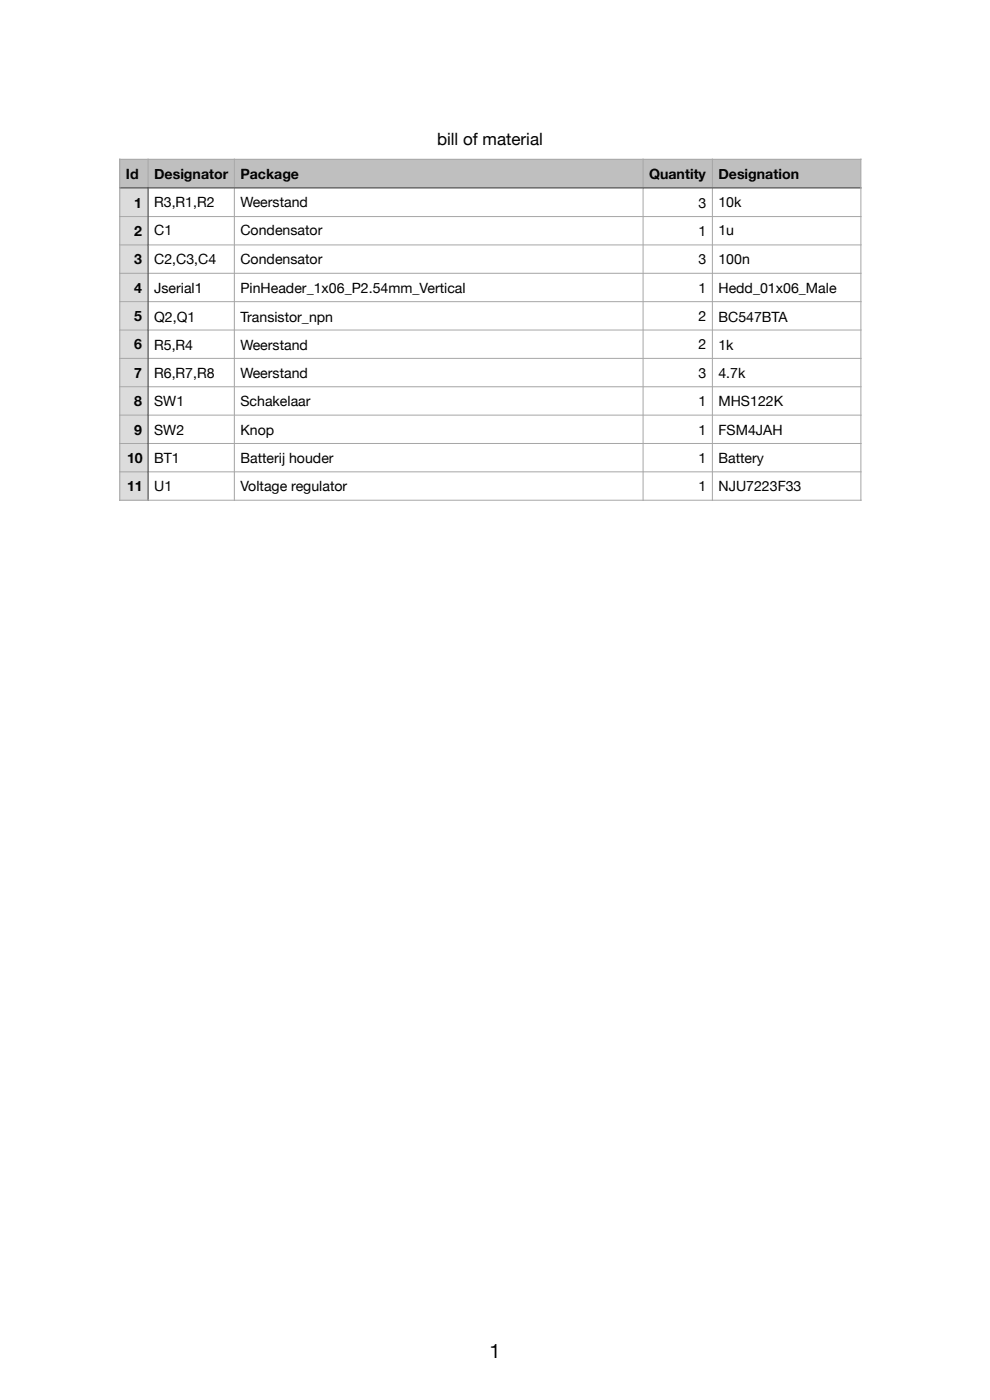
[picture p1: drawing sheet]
<svg xmlns="http://www.w3.org/2000/svg" width="247mm" height="349mm" viewBox="0 0 247 349" stroke-linecap="round" stroke-linejoin="round" font-family="sans-serif">
<defs><g id="words">
<text font-size="5" x="122.1" y="338.9">1</text>
<text font-size="4.2" x="109" y="36.2">bill of material</text>
<g font-size="3.5">
<text x="31.4" y="44.7">Id</text>
<text x="38.5" y="44.7">Designator</text>
<text x="60" y="44.7">Package</text>
<text x="161.9" y="44.7">Quantity</text>
<text x="179.2" y="44.7">Designation</text>
<text x="33.4" y="51.8">1</text>
<text x="38.5" y="51.7">R3,R1,R2</text>
<text x="60" y="51.7">Weerstand</text>
<text x="174.3" y="51.8">3</text>
<text x="179.2" y="51.7">10k</text>
<text x="33.4" y="58.9">2</text>
<text x="38.5" y="58.8">C1</text>
<text x="60" y="58.8">Condensator</text>
<text x="174.3" y="58.9">1</text>
<text x="179.2" y="58.8">1u</text>
<text x="33.4" y="66">3</text>
<text x="38.5" y="65.8">C2,C3,C4</text>
<text x="60" y="65.8">Condensator</text>
<text x="174.3" y="66">3</text>
<text x="179.2" y="65.8">100n</text>
<text x="33.4" y="73.1">4</text>
<text x="38.5" y="73.2">Jserial1</text>
<text x="60" y="73.2">PinHeader_1x06_P2.54mm_Vertical</text>
<text x="174.3" y="73.1">1</text>
<text x="179.2" y="73.2">Hedd_01x06_Male</text>
<text x="33.4" y="80.1">5</text>
<text x="38.5" y="80.3">Q2,Q1</text>
<text x="60" y="80.3">Transistor_npn</text>
<text x="174.3" y="80.2">2</text>
<text x="179.2" y="80.3">BC547BTA</text>
<text x="33.4" y="87.2">6</text>
<text x="38.5" y="87.3">R5,R4</text>
<text x="60" y="87.3">Weerstand</text>
<text x="174.3" y="87.2">2</text>
<text x="179.2" y="87.3">1k</text>
<text x="33.4" y="94.3">7</text>
<text x="38.5" y="94.4">R6,R7,R8</text>
<text x="60" y="94.4">Weerstand</text>
<text x="174.3" y="94.3">3</text>
<text x="179.2" y="94.4">4.7k</text>
<text x="33.4" y="101.4">8</text>
<text x="38.5" y="101.5">SW1</text>
<text x="60" y="101.5">Schakelaar</text>
<text x="174.3" y="101.4">1</text>
<text x="179.2" y="101.5">MHS122K</text>
<text x="33.4" y="108.5">9</text>
<text x="38.5" y="108.5">SW2</text>
<text x="60" y="108.5">Knop</text>
<text x="174.3" y="108.5">1</text>
<text x="179.2" y="108.5">FSM4JAH</text>
<text x="31.7" y="115.5">10</text>
<text x="38.5" y="115.6">BT1</text>
<text x="60" y="115.6">Batterij houder</text>
<text x="174.3" y="115.6">1</text>
<text x="179.2" y="115.6">Battery</text>
<text x="31.7" y="122.6">11</text>
<text x="38.5" y="122.6">U1</text>
<text x="60" y="122.6">Voltage regulator</text>
<text x="174.3" y="122.6">1</text>
<text x="179.2" y="122.6">NJU7223F33</text>
</g>
</g></defs>
<g fill="#bec0bf">
<path d="M29.9 39.8h7v7.1h-7z"/>
<path d="M36.9 39.8h21.6v7.1h-21.6z"/>
<path d="M58.5 39.8h101.9v7.1h-101.9z"/>
<path d="M160.4 39.8h17.3v7.1h-17.3z"/>
<path d="M177.7 39.8h37v7.1h-37z"/>
</g>
<g fill="#dcdcdc">
<path d="M29.9 46.9h7v7.2h-7z"/>
<path d="M29.9 54.1h7v7h-7z"/>
<path d="M29.9 61.1h7v7.1h-7z"/>
<path d="M29.9 68.2h7v7.1h-7z"/>
<path d="M29.9 75.3h7v7.1h-7z"/>
<path d="M29.9 82.4h7v7.1h-7z"/>
<path d="M29.9 89.5h7v7h-7z"/>
<path d="M29.9 96.5h7v7.1h-7z"/>
<path d="M29.9 103.6h7v7.1h-7z"/>
<path d="M29.9 110.7h7v7.1h-7z"/>
<path d="M29.9 117.8h7v7.1h-7z"/>
</g>
<g fill="none" stroke="#a6a6a6" stroke-width=".25">
<path d="M29.7 39.8h185.2M29.9 39.6v85.4M36.9 39.6v7.1M58.5 39.6v85.4M160.4 39.6v85.4M177.7 39.6v85.4M214.7 39.6v85.4M29.7 54.1h185.2M29.7 61.1h185.2M29.7 68.2h185.2M29.7 75.3h185.2M29.7 82.4h185.2"/>
<path d="M29.7 89.5h185.2M29.7 96.5h185.2M29.7 103.6h185.2M29.7 110.7h185.2M29.7 117.8h185.2M29.7 124.9h185.2"/>
</g>
<path d="M29.7 46.9h185.2M36.9 46.7v78.3" fill="none" stroke="#404040" stroke-width=".26"/>
<use href="#words"/>
</svg>
